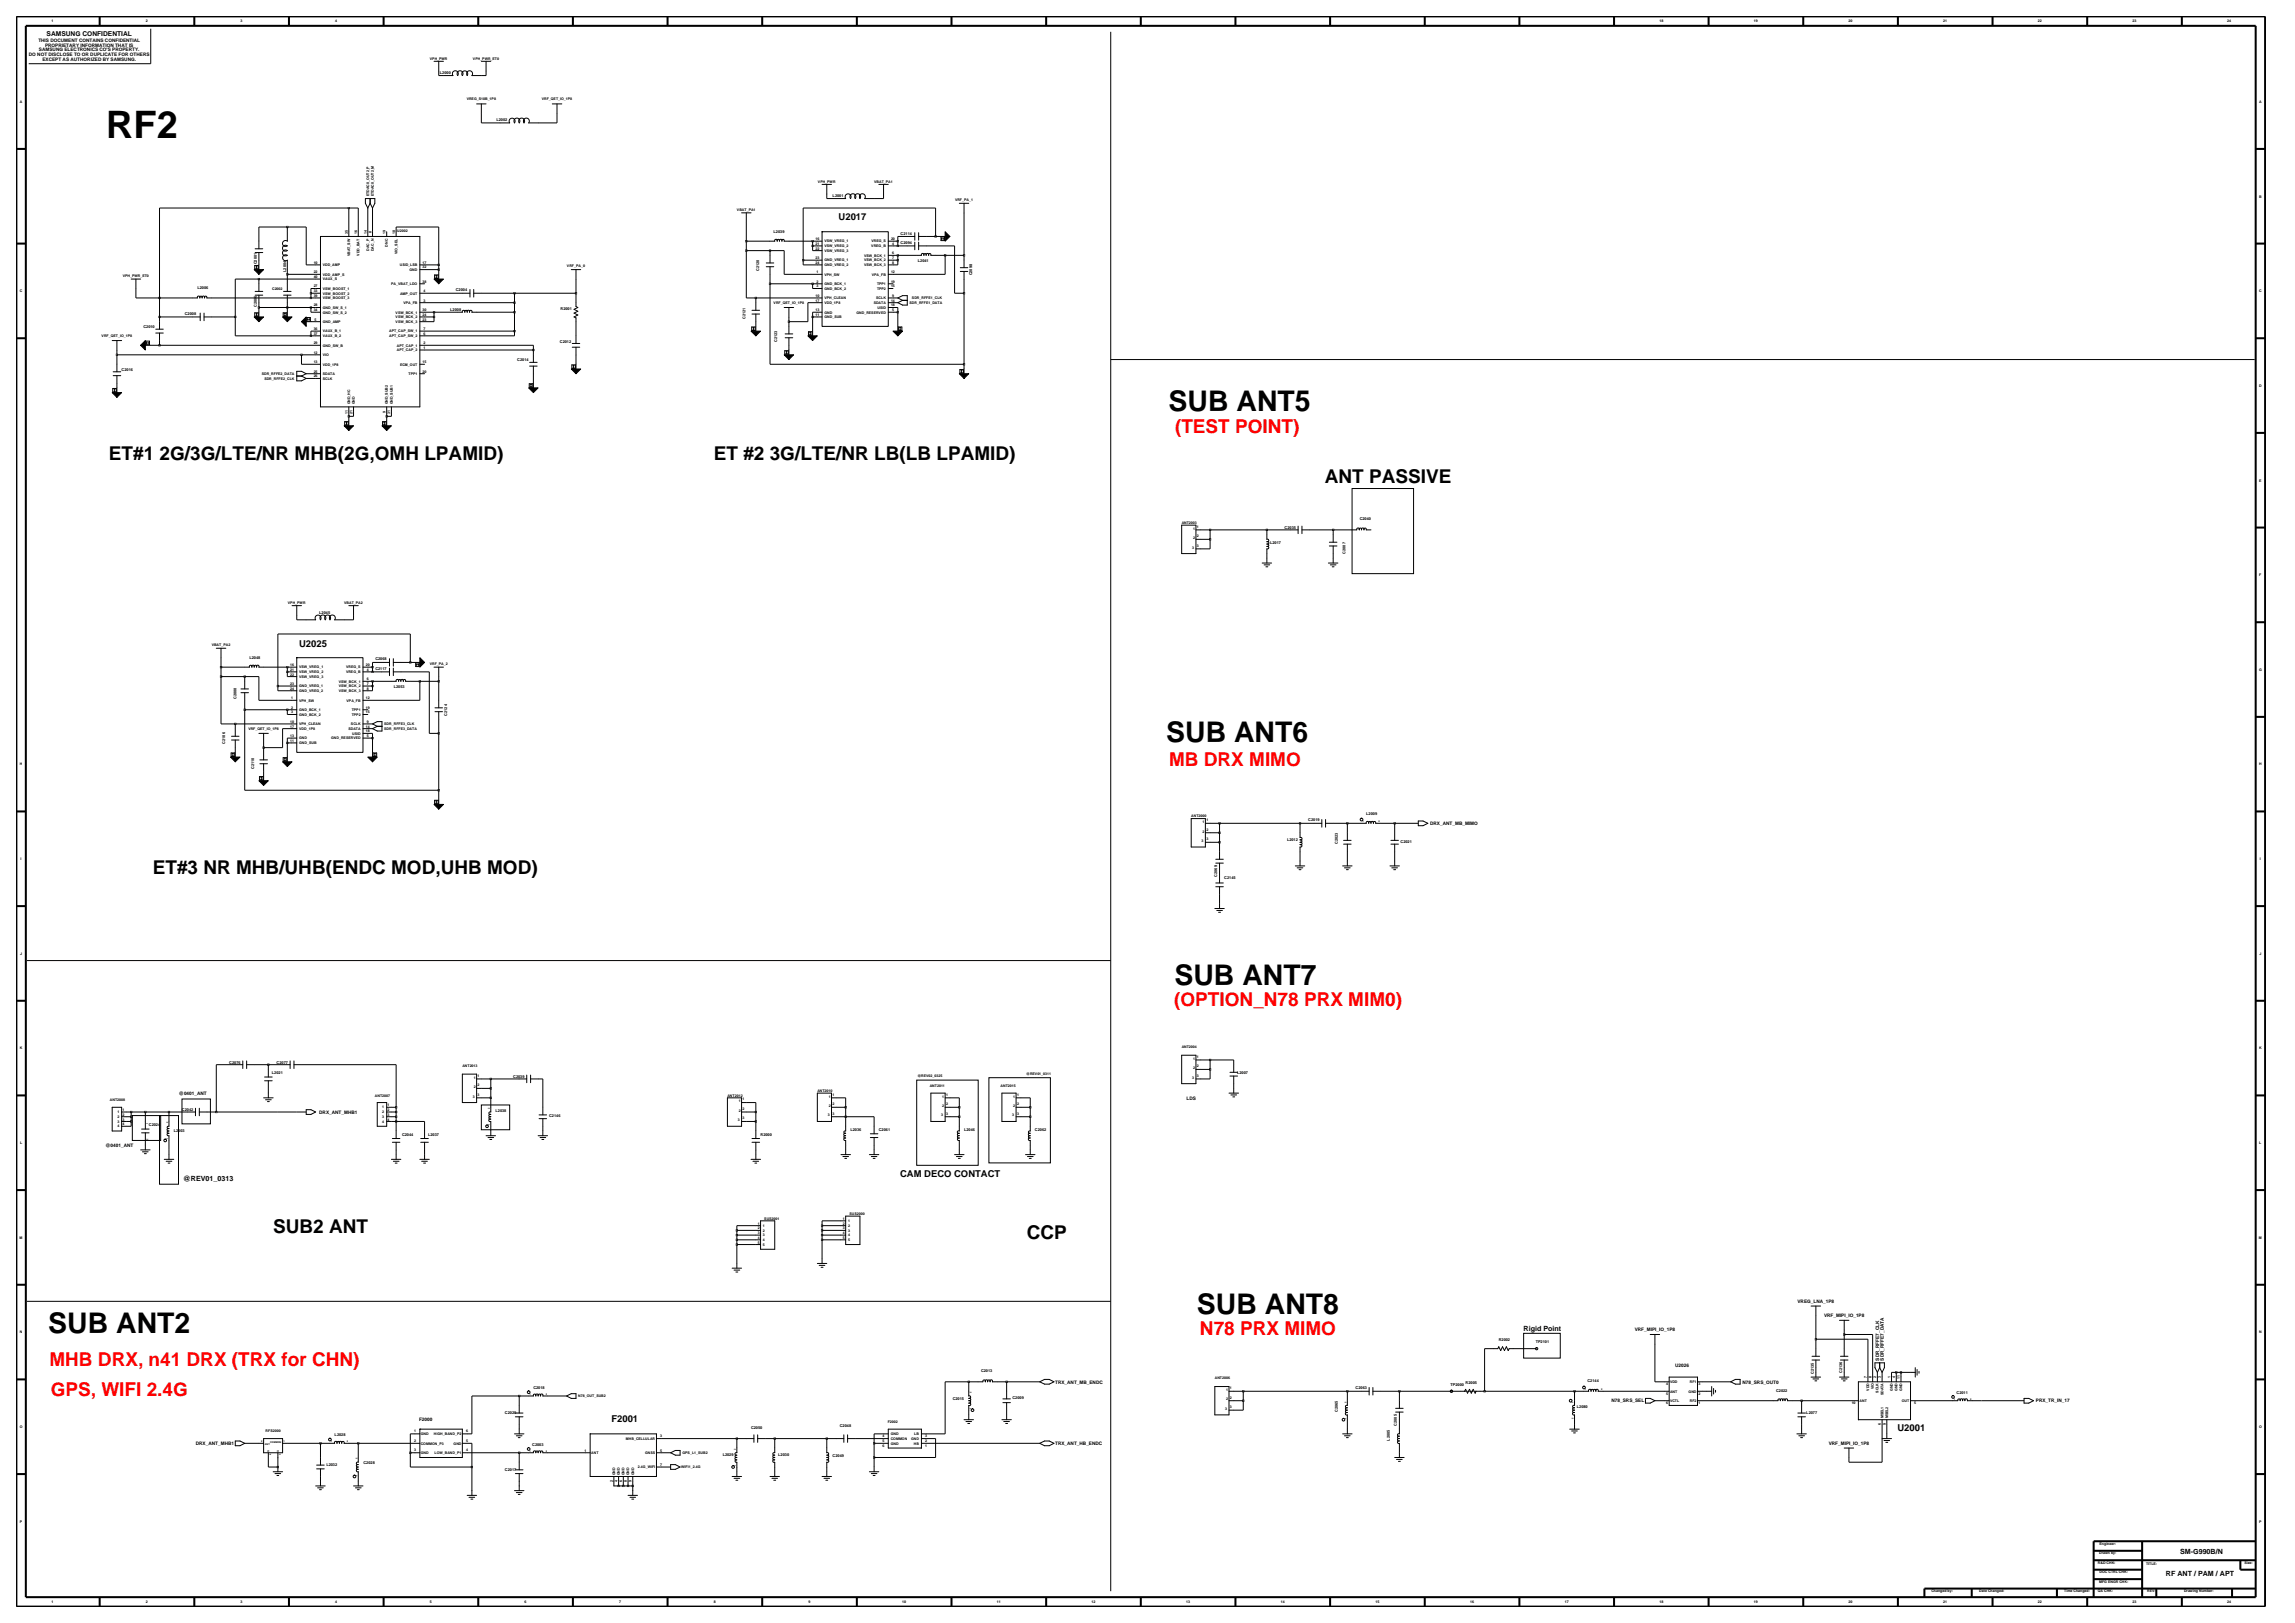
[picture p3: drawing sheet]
<svg xmlns="http://www.w3.org/2000/svg" width="420mm" height="297mm" viewBox="0 0 420 297" stroke-linecap="round" stroke-linejoin="round" font-family="sans-serif">
<defs><g id="words">
<text font-size="6.9" x="19.5" y="25.3">RF2</text>
<g font-size="5.2">
<text x="213.9" y="75.2">SUB ANT5</text>
<text x="213.4" y="135.9">SUB ANT6</text>
<text x="214.9" y="180.2">SUB ANT7</text>
<text x="8.8" y="243.9">SUB ANT2</text>
<text x="219" y="240.4">SUB ANT8</text>
</g>
<g font-size="3.5" fill="#f00">
<text x="215" y="79.2">(TEST POINT)</text>
<text x="213.9" y="140.2">MB DRX MIMO</text>
<text x="214.9" y="184.2">(OPTION_N78 PRX MIM0)</text>
<text x="219.6" y="244.3">N78 PRX MIMO</text>
<text x="9.1" y="250">MHB DRX, n41 DRX (TRX for CHN)</text>
<text x="9.3" y="255.4">GPS, WIFI 2.4G</text>
</g>
<g font-size="3.5">
<text x="19.9" y="84.1">ET#1 2G/3G/LTE/NR MHB(2G,OMH LPAMID)</text>
<text x="130.6" y="84.1">ET #2 3G/LTE/NR LB(LB LPAMID)</text>
<text x="242.5" y="88.3">ANT PASSIVE</text>
<text x="28" y="159.9">ET#3 NR MHB/UHB(ENDC MOD,UHB MOD)</text>
<text x="50" y="225.6">SUB2 ANT</text>
<text x="187.9" y="226.7">CCP</text>
</g>
<g font-size="1.7">
<text x="153.5" y="40.2">U2017</text>
<text x="54.8" y="118.4">U2025</text>
<text x="164.7" y="215.4">CAM DECO CONTACT</text>
<text x="111.9" y="260.2">F2001</text>
<text x="347.3" y="261.9">U2001</text>
</g>
<g font-size="1.3">
<text x="33.5" y="216.1">@REV01_0313</text>
<text x="278.8" y="243.5">Rigid Point</text>
<text x="399" y="284.3">SM-G990B/N</text>
<text x="396.4" y="288.4">RF ANT / PAM / APT</text>
</g>
<text font-size="1.2" x="8.5" y="6.6">SAMSUNG CONFIDENTIAL</text>
<g font-size=".9">
<text x="5.3" y="10.2">DO NOT DISCLOSE TO OR DUPLICATE FOR OTHERS</text>
<text x="7" y="7.6">THIS DOCUMENT CONTAINS CONFIDENTIAL</text>
<text x="7.1" y="9.4">SAMSUNG ELECTRONICS CO'S PROPERTY.</text>
<text x="7.8" y="11.1">EXCEPT AS AUTHORIZED BY SAMSUNG.</text>
<text x="8.2" y="8.5">PROPRIETARY INFORMATION THAT IS</text>
<text x="261.7" y="151">DRX_ANT_MB_MIMO</text>
<text x="32.7" y="200.3">@0401_ANT</text>
<text x="58.4" y="203.8">DRX_ANT_MHB1</text>
<text x="217.1" y="201.3">LDS</text>
<text x="19.3" y="209.9">@0401_ANT</text>
<text x="329" y="238.4">VREG_LNA_1P8</text>
<text x="299.2" y="243.6">VRF_MIPI_IO_1P8</text>
<text x="333.8" y="241">VRF_MIPI_IO_1P8</text>
<text x="306.6" y="250.2">U2026</text>
<text x="343.9" y="249" transform="rotate(-90 343.9 249)">SDR_RFFE7_CLK</text>
<text x="344.7" y="249" transform="rotate(-90 344.7 249)">SDR_RFFE7_DATA</text>
<text x="193.1" y="253.2">TRX_ANT_MB_ENDC</text>
<text x="294.9" y="256.6">N78_SRS_SEL</text>
<text x="318.9" y="253.2">N78_SRS_OUT0</text>
<text x="372.6" y="256.6">PRX_TR_IN_17</text>
<text x="76.7" y="260.1">F2000</text>
<text x="35.8" y="264.4">DRX_ANT_MHB1</text>
<text x="193.1" y="264.4">TRX_ANT_HB_ENDC</text>
<text x="334.7" y="264.4">VRF_MIPI_IO_1P8</text>
</g>
<g font-size=".7">
<text x="9.4" y="4.1">1</text>
<text x="26.7" y="4.1">2</text>
<text x="44" y="4.1">3</text>
<text x="61.4" y="4.1">4</text>
<text x="303.7" y="4.1">18</text>
<text x="321" y="4.1">19</text>
<text x="338.3" y="4.1">20</text>
<text x="355.6" y="4.1">21</text>
<text x="372.9" y="4.1">22</text>
<text x="390.3" y="4.1">23</text>
<text x="407.6" y="4.1">24</text>
<text x="78.7" y="10.9">VPH_PWR</text>
<text x="86.6" y="10.9">VPH_PWR_ET0</text>
<text x="80.5" y="13.6">L2000</text>
<text x="3.6" y="18.8">A</text>
<text x="85.4" y="18.4">VREG_S10B_1P8</text>
<text x="90.9" y="22.1">L2002</text>
<text x="99.1" y="18.4">VRF_QET_IO_1P8</text>
<text x="413.4" y="18.8">A</text>
<text x="67.5" y="35.9" transform="rotate(-90 67.5 35.9)">ETDAC0_OUT2_P</text>
<text x="68.4" y="35.9" transform="rotate(-90 68.4 35.9)">ETDAC0_OUT2_M</text>
<text x="149.7" y="33.5">VPH_PWR</text>
<text x="160" y="33.5">VBAT_PA1</text>
<text x="134.9" y="38.5">VBAT_PA1</text>
<text x="152.4" y="36.1">L2001</text>
<text x="174.8" y="36.8">VRF_PA_1</text>
<text x="413.4" y="36.1">B</text>
<text x="63.6" y="42.8" transform="rotate(-90 63.6 42.8)">35</text>
<text x="64.1" y="46.9" transform="rotate(-90 64.1 46.9)">VBAT_SW</text>
<text x="65.4" y="42.8" transform="rotate(-90 65.4 42.8)">16</text>
<text x="65.8" y="46.8" transform="rotate(-90 65.8 46.8)">VDD_BAT</text>
<text x="67.1" y="42.8" transform="rotate(-90 67.1 42.8)">14</text>
<text x="67.5" y="45.9" transform="rotate(-90 67.5 45.9)">DAC_P</text>
<text x="68" y="42.6" transform="rotate(-90 68 42.6)">8</text>
<text x="68.4" y="46" transform="rotate(-90 68.4 46)">DAC_N</text>
<text x="70.6" y="42.8" transform="rotate(-90 70.6 42.8)">19</text>
<text x="71" y="45.1" transform="rotate(-90 71 45.1)">DNC</text>
<text x="72.3" y="42.8" transform="rotate(-90 72.3 42.8)">18</text>
<text x="72.7" y="42.4">U2002</text>
<text x="72.7" y="46.5" transform="rotate(-90 72.7 46.5)">VIO_SEL</text>
<text x="141.6" y="42.6">L2039</text>
<text x="149.2" y="45.7">22</text>
<text x="149.2" y="47.4">23</text>
<text x="149.2" y="43.9">16</text>
<text x="149.2" y="44.8">21</text>
<text x="150.9" y="46.1">VSW_VREG_3</text>
<text x="150.9" y="47.8">GND_VREG_1</text>
<text x="150.9" y="44.4">VSW_VREG_1</text>
<text x="150.9" y="45.2">VSW_VREG_2</text>
<text x="158.1" y="47">VSW_BCK_1</text>
<text x="158.1" y="47.8">VSW_BCK_2</text>
<text x="159.5" y="45.2">VREG_B</text>
<text x="159.5" y="44.4">VREG_S</text>
<text x="163.1" y="43.9">20</text>
<text x="163.2" y="44.8">4</text>
<text x="163.2" y="46.5">6</text>
<text x="163.2" y="47.4">7</text>
<text x="164.8" y="42.9">C2114</text>
<text x="164.8" y="44.6">C2094</text>
<text x="168" y="47.9">L2041</text>
<text x="3.6" y="53.5">C</text>
<text x="22.5" y="50.6">VPH_PWR_ET0</text>
<text x="36.1" y="52.8">L2006</text>
<text x="47" y="48.4" transform="rotate(-90 47 48.4)">C2001</text>
<text x="49.8" y="53.1">C2002</text>
<text x="52.4" y="49.8" transform="rotate(-90 52.4 49.8)">L2004</text>
<text x="57.4" y="50.9">40</text>
<text x="57.4" y="53.5">33</text>
<text x="57.4" y="50">22</text>
<text x="57.4" y="52.6">27</text>
<text x="57.4" y="48.3">10</text>
<text x="59.1" y="51.3">VAUX_S</text>
<text x="59.1" y="53.9">VSW_BOOST_2</text>
<text x="59.1" y="50.4">VDD_AMP_S</text>
<text x="59.1" y="53">VSW_BOOST_1</text>
<text x="59.1" y="48.7">VDD_AMP</text>
<text x="71.6" y="52.2">PA_VBAT_LDO</text>
<text x="73.2" y="48.7">USID_LSB</text>
<text x="73.2" y="53.9">AMP_OUT</text>
<text x="74.9" y="49.6">GND</text>
<text x="77.3" y="51.7">38</text>
<text x="77.3" y="49.1">32</text>
<text x="77.3" y="48.3">17</text>
<text x="77.5" y="53.5">4</text>
<text x="83.4" y="53.3">C2004</text>
<text x="103.8" y="48.9">VRF_PA_0</text>
<text x="139" y="49.5" transform="rotate(-90 139 49.5)">C2120</text>
<text x="149.2" y="48.3">24</text>
<text x="149.4" y="52.6">3</text>
<text x="149.4" y="51.7">2</text>
<text x="149.4" y="50">1</text>
<text x="150.9" y="48.7">GND_VREG_2</text>
<text x="150.9" y="53">GND_BCK_2</text>
<text x="150.9" y="52.2">GND_BCK_1</text>
<text x="150.9" y="50.4">VPH_SW</text>
<text x="158.1" y="48.7">VSW_BCK_3</text>
<text x="159.6" y="50.4">VPA_FB</text>
<text x="160.5" y="53">TPP2</text>
<text x="160.5" y="52.2">TPP1</text>
<text x="163.1" y="52.6">15</text>
<text x="163.1" y="51.7">19</text>
<text x="163.1" y="50">12</text>
<text x="163.2" y="48.3">8</text>
<text x="177.9" y="50.4" transform="rotate(-90 177.9 50.4)">C2098</text>
<text x="413.4" y="53.5">C</text>
<text x="33.8" y="57.6">C2008</text>
<text x="47" y="56.2" transform="rotate(-90 47 56.2)">C2006</text>
<text x="57.4" y="54.3">39</text>
<text x="57.4" y="56.9">34</text>
<text x="57.4" y="56.1">28</text>
<text x="57.6" y="58.7">5</text>
<text x="59.1" y="54.8">VSW_BOOST_3</text>
<text x="59.1" y="59.1">GND_AMP</text>
<text x="59.1" y="57.4">GND_SW_S_2</text>
<text x="59.1" y="56.5">GND_SW_S_1</text>
<text x="72.4" y="57.4">VSW_BCK_1</text>
<text x="72.4" y="59.1">VSW_BCK_3</text>
<text x="72.4" y="58.2">VSW_BCK_2</text>
<text x="73.8" y="55.6">VPA_FB</text>
<text x="77.3" y="56.9">30</text>
<text x="77.3" y="58.7">23</text>
<text x="77.3" y="57.8">24</text>
<text x="77.5" y="55.2">3</text>
<text x="82.4" y="56.9">L2008</text>
<text x="102.6" y="56.8">R2001</text>
<text x="136.4" y="58.3" transform="rotate(-90 136.4 58.3)">C2121</text>
<text x="141.6" y="55.6">VRF_QET_IO_1P8</text>
<text x="149.2" y="55.2">17</text>
<text x="149.2" y="54.3">10</text>
<text x="149.2" y="57.8">11</text>
<text x="149.2" y="56.9">13</text>
<text x="150.9" y="55.6">VDD_1P8</text>
<text x="150.9" y="54.8">VPH_CLEAN</text>
<text x="150.9" y="58.2">GND_SUB</text>
<text x="150.9" y="57.4">GND</text>
<text x="156.7" y="57.4">GND_RESERVED</text>
<text x="159.9" y="55.6">SDATA</text>
<text x="160.4" y="54.8">SCLK</text>
<text x="160.6" y="56.5">USID</text>
<text x="163.1" y="56.1">18</text>
<text x="163.1" y="55.2">14</text>
<text x="163.2" y="54.3">9</text>
<text x="163.2" y="56.9">5</text>
<text x="166.5" y="55.6">SDR_RFFE1_DATA</text>
<text x="166.9" y="54.8">SDR_RFFE1_CLK</text>
<text x="18.6" y="61.7">VRF_QET_IO_1P8</text>
<text x="26.2" y="60">C2010</text>
<text x="57.4" y="61.3">37</text>
<text x="57.4" y="60.4">36</text>
<text x="57.4" y="63">29</text>
<text x="57.4" y="64.7">12</text>
<text x="59.1" y="61.7">VAUX_B_2</text>
<text x="59.1" y="60.8">VAUX_B_1</text>
<text x="59.1" y="63.4">GND_SW_B</text>
<text x="59.1" y="65.2">VIO</text>
<text x="71.2" y="61.7">APT_CAP_SW_2</text>
<text x="71.2" y="60.8">APT_CAP_SW_1</text>
<text x="72.6" y="63.4">APT_CAP_1</text>
<text x="72.6" y="64.3">APT_CAP_2</text>
<text x="77.5" y="61.3">6</text>
<text x="77.5" y="60.4">7</text>
<text x="77.5" y="63">2</text>
<text x="77.5" y="63.9">1</text>
<text x="102.5" y="62.8">C2012</text>
<text x="142.2" y="62.5" transform="rotate(-90 142.2 62.5)">C2123</text>
<text x="22.3" y="67.8">C2016</text>
<text x="47.9" y="68.6">SDR_RFFE2_DATA</text>
<text x="48.4" y="69.5">SDR_RFFE2_CLK</text>
<text x="57.4" y="68.2">25</text>
<text x="57.4" y="69">26</text>
<text x="57.4" y="66.5">13</text>
<text x="59.1" y="68.6">SDATA</text>
<text x="59.1" y="69.5">SCLK</text>
<text x="59.1" y="66.9">VDD_1P8</text>
<text x="73.2" y="66.9">ECM_OUT</text>
<text x="74.8" y="68.6">TPP1</text>
<text x="77.3" y="66.5">15</text>
<text x="77.3" y="68.2">20</text>
<text x="94.7" y="66.1">C2014</text>
<text x="413.4" y="70.8">D</text>
<text x="63.6" y="75.7" transform="rotate(-90 63.6 75.7)">11</text>
<text x="64.1" y="74" transform="rotate(-90 64.1 74)">GND_HC</text>
<text x="64.5" y="75.7" transform="rotate(-90 64.5 75.7)">21</text>
<text x="64.9" y="74" transform="rotate(-90 64.9 74)">GND</text>
<text x="70.6" y="75.5" transform="rotate(-90 70.6 75.5)">9</text>
<text x="71" y="74" transform="rotate(-90 71 74)">GND_SUB2</text>
<text x="71.4" y="75.7" transform="rotate(-90 71.4 75.7)">31</text>
<text x="71.9" y="74" transform="rotate(-90 71.9 74)">GND_SUB1</text>
<text x="413.4" y="88.1">E</text>
<text x="216.3" y="95.9">ANT2003</text>
<text x="248.8" y="95.2">C2040</text>
<text x="218.2" y="100.4">3</text>
<text x="218.3" y="96.9">1</text>
<text x="218.3" y="98.6">2</text>
<text x="219" y="96.6">1</text>
<text x="219" y="98.3">2</text>
<text x="219" y="100">3</text>
<text x="232.4" y="99.6">L2017</text>
<text x="235.1" y="96.7">C2035</text>
<text x="246.2" y="101.3" transform="rotate(-90 246.2 101.3)">C2007</text>
<text x="413.5" y="105.4">F</text>
<text x="52.7" y="110.5">VPH_PWR</text>
<text x="58.4" y="112.3">L2045</text>
<text x="63" y="110.5">VBAT_PA2</text>
<text x="38.7" y="118.2">VBAT_PA2</text>
<text x="45.6" y="120.5">L2048</text>
<text x="53.1" y="122.8">21</text>
<text x="53.1" y="123.6">22</text>
<text x="53.1" y="125.3">23</text>
<text x="53.1" y="121.9">16</text>
<text x="54.8" y="123.2">VSW_VREG_2</text>
<text x="54.8" y="124">VSW_VREG_3</text>
<text x="54.8" y="125.8">GND_VREG_1</text>
<text x="54.8" y="122.3">VSW_VREG_1</text>
<text x="62" y="125.8">VSW_BCK_2</text>
<text x="62" y="124.9">VSW_BCK_1</text>
<text x="63.3" y="123.2">VREG_B</text>
<text x="63.4" y="122.3">VREG_S</text>
<text x="66.9" y="121.9">20</text>
<text x="67.1" y="125.3">7</text>
<text x="67.1" y="122.8">4</text>
<text x="67.1" y="124.5">6</text>
<text x="68.7" y="122.6">C2117</text>
<text x="68.7" y="120.9">C2068</text>
<text x="72.1" y="125.8">L2053</text>
<text x="78.6" y="121.7">VRF_PA_2</text>
<text x="413.4" y="122.8">G</text>
<text x="43.3" y="127.9" transform="rotate(-90 43.3 127.9)">C2000</text>
<text x="53.1" y="126.2">24</text>
<text x="53.3" y="130.5">3</text>
<text x="53.3" y="129.7">2</text>
<text x="53.3" y="127.9">1</text>
<text x="54.8" y="126.6">GND_VREG_2</text>
<text x="54.8" y="131">GND_BCK_2</text>
<text x="54.8" y="130.1">GND_BCK_1</text>
<text x="54.8" y="128.4">VPH_SW</text>
<text x="62" y="126.6">VSW_BCK_3</text>
<text x="63.4" y="128.4">VPA_FB</text>
<text x="64.4" y="131">TPP2</text>
<text x="64.4" y="130.1">TPP1</text>
<text x="66.9" y="130.5">15</text>
<text x="66.9" y="129.7">19</text>
<text x="66.9" y="127.9">12</text>
<text x="67.1" y="126.2">8</text>
<text x="81.8" y="131" transform="rotate(-90 81.8 131)">C2124</text>
<text x="41.2" y="136.1" transform="rotate(-90 41.2 136.1)">C2106</text>
<text x="45.4" y="133.6">VRF_QET_IO_1P8</text>
<text x="53.1" y="133.1">17</text>
<text x="53.1" y="132.3">10</text>
<text x="53.1" y="135.7">11</text>
<text x="53.1" y="134.9">13</text>
<text x="54.8" y="133.6">VDD_1P8</text>
<text x="54.8" y="132.7">VPH_CLEAN</text>
<text x="54.8" y="136.2">GND_SUB</text>
<text x="54.8" y="135.3">GND</text>
<text x="60.6" y="135.3">GND_RESERVED</text>
<text x="63.8" y="133.6">SDATA</text>
<text x="64.2" y="132.7">SCLK</text>
<text x="64.4" y="134.4">USID</text>
<text x="66.9" y="133.1">14</text>
<text x="66.9" y="134">18</text>
<text x="67.1" y="132.3">9</text>
<text x="67.1" y="134.9">5</text>
<text x="70.3" y="132.7">SDR_RFFE3_CLK</text>
<text x="70.3" y="133.6">SDR_RFFE3_DATA</text>
<text x="3.6" y="140.1">H</text>
<text x="46.5" y="140.7" transform="rotate(-90 46.5 140.7)">C2110</text>
<text x="413.4" y="140.1">H</text>
<text x="218" y="149.6">ANT2000</text>
<text x="250" y="149.1">L2009</text>
<text x="219.9" y="154.1">3</text>
<text x="220.1" y="150.6">1</text>
<text x="220.1" y="152.3">2</text>
<text x="220.8" y="150.3">1</text>
<text x="220.8" y="152">2</text>
<text x="220.8" y="153.7">3</text>
<text x="235.5" y="153.9">L2012</text>
<text x="239.4" y="150.2">C2019</text>
<text x="244.8" y="154.5" transform="rotate(-90 244.8 154.5)">C2023</text>
<text x="256.3" y="154.3">C2021</text>
<text x="3.8" y="157.4">I</text>
<text x="222.8" y="160.4" transform="rotate(-90 222.8 160.4)">C2069</text>
<text x="224" y="160.8">C2145</text>
<text x="413.6" y="157.4">I</text>
<text x="3.7" y="174.7">J</text>
<text x="413.5" y="174.7">J</text>
<text x="216.3" y="191.8">ANT2004</text>
<text x="3.6" y="192">K</text>
<text x="42" y="194.6">C2076</text>
<text x="49.8" y="196.6">L2021</text>
<text x="50.6" y="194.6">C2077</text>
<text x="84.6" y="195.3">ANT2013</text>
<text x="86.7" y="197.4">1</text>
<text x="87.4" y="197">1</text>
<text x="93.9" y="197.2">C2039</text>
<text x="167.9" y="197">@REV02_0325</text>
<text x="187.8" y="196.8">@REV01_0311</text>
<text x="218.2" y="197.4">3</text>
<text x="218.3" y="193.9">1</text>
<text x="218.3" y="195.6">2</text>
<text x="219" y="193.6">1</text>
<text x="219" y="195.3">2</text>
<text x="219" y="197">3</text>
<text x="226.4" y="196.6">L2007</text>
<text x="413.4" y="192">K</text>
<text x="20.1" y="201.5">ANT2008</text>
<text x="21.5" y="203.7">1</text>
<text x="22.4" y="203.3">1</text>
<text x="33.3" y="203.3">C2042</text>
<text x="68.6" y="200.7">ANT2007</text>
<text x="70" y="202.8">1</text>
<text x="70" y="203.7">2</text>
<text x="70.9" y="202.4">1</text>
<text x="70.9" y="203.3">2</text>
<text x="86.5" y="200.8">3</text>
<text x="86.7" y="199.1">2</text>
<text x="87.4" y="198.8">2</text>
<text x="87.4" y="200.5">3</text>
<text x="90.7" y="203.5">L2038</text>
<text x="133.1" y="200.7">ANT2012</text>
<text x="135.2" y="201.7">1</text>
<text x="135.2" y="203.4">2</text>
<text x="135.9" y="201.4">1</text>
<text x="135.9" y="203.1">2</text>
<text x="149.6" y="199.8">ANT2010</text>
<text x="151.7" y="200.8">1</text>
<text x="151.7" y="202.6">2</text>
<text x="152.3" y="200.5">1</text>
<text x="152.3" y="202.2">2</text>
<text x="152.3" y="204">3</text>
<text x="170.1" y="198.9">ANT2011</text>
<text x="172.4" y="200.8">1</text>
<text x="172.4" y="202.6">2</text>
<text x="173.1" y="202.2">2</text>
<text x="173.1" y="204">3</text>
<text x="173.1" y="200.5">1</text>
<text x="183.1" y="198.9">ANT2015</text>
<text x="185.4" y="200.8">1</text>
<text x="185.4" y="202.6">2</text>
<text x="186.1" y="200.5">1</text>
<text x="186.1" y="202.2">2</text>
<text x="186.1" y="204">3</text>
<text x="3.7" y="209.3">L</text>
<text x="21.5" y="204.6">2</text>
<text x="21.5" y="205.4">3</text>
<text x="21.5" y="206.3">4</text>
<text x="22.4" y="204.2">2</text>
<text x="22.4" y="205.1">3</text>
<text x="22.4" y="205.9">4</text>
<text x="27.3" y="206.1">C2024</text>
<text x="31.8" y="207.2">L2003</text>
<text x="70" y="204.6">3</text>
<text x="70" y="205.4">4</text>
<text x="70.9" y="204.2">3</text>
<text x="70.9" y="205.1">4</text>
<text x="73.6" y="207.8">C2044</text>
<text x="78.4" y="207.8">L2037</text>
<text x="100.5" y="204.3">C2146</text>
<text x="135" y="205.2">3</text>
<text x="135.9" y="204.8">3</text>
<text x="139.2" y="207.8">R2000</text>
<text x="151.5" y="204.3">3</text>
<text x="155.6" y="207">L2036</text>
<text x="160.8" y="207">C2061</text>
<text x="172.3" y="204.3">3</text>
<text x="176.4" y="207">L2046</text>
<text x="185.3" y="204.3">3</text>
<text x="189.4" y="207">C2062</text>
<text x="413.5" y="209.3">L</text>
<text x="3.6" y="226.7">M</text>
<text x="138.7" y="224.1">1</text>
<text x="138.7" y="225">2</text>
<text x="138.7" y="225.8">3</text>
<text x="138.7" y="226.7">4</text>
<text x="138.7" y="227.6">5</text>
<text x="139.6" y="224.5">1</text>
<text x="139.6" y="225.4">2</text>
<text x="139.6" y="226.2">3</text>
<text x="139.6" y="227.1">4</text>
<text x="139.6" y="227.9">5</text>
<text x="139.9" y="223.2">SUS2001</text>
<text x="154.3" y="223.2">1</text>
<text x="154.3" y="224.1">2</text>
<text x="154.3" y="225">3</text>
<text x="154.3" y="225.8">4</text>
<text x="154.3" y="226.7">5</text>
<text x="155.2" y="223.6">1</text>
<text x="155.2" y="224.5">2</text>
<text x="155.2" y="225.4">3</text>
<text x="155.2" y="226.2">4</text>
<text x="155.2" y="227.1">5</text>
<text x="155.5" y="222.4">SUS2000</text>
<text x="413.4" y="226.7">M</text>
<text x="3.6" y="244">N</text>
<text x="274.3" y="245.4">R2002</text>
<text x="281" y="245.8">TP2101</text>
<text x="413.4" y="244">N</text>
<text x="179.5" y="251.1">C2013</text>
<text x="331.9" y="251.5" transform="rotate(-90 331.9 251.5)">C2135</text>
<text x="337.1" y="251.2" transform="rotate(-90 337.1 251.2)">C2136</text>
<text x="97.6" y="254.1">C2018</text>
<text x="105.8" y="255.7">N78_OUT_SUB2</text>
<text x="174.3" y="256.1">C2015</text>
<text x="185.3" y="256">C2009</text>
<text x="222.3" y="252.4">ANT2006</text>
<text x="224.2" y="258">3</text>
<text x="224.4" y="254.5">1</text>
<text x="224.4" y="256.3">2</text>
<text x="225.1" y="257.6">3</text>
<text x="225.1" y="254.2">1</text>
<text x="225.1" y="255.9">2</text>
<text x="248.1" y="254.1">C2063</text>
<text x="265.4" y="253.6">TP2000</text>
<text x="268.2" y="253.2">R2005</text>
<text x="288.6" y="257.7">L2080</text>
<text x="290.5" y="252.9">C2144</text>
<text x="304.9" y="257">6</text>
<text x="304.9" y="253.5">4</text>
<text x="304.9" y="255.2">5</text>
<text x="305.6" y="256.5">VCTL</text>
<text x="305.6" y="253.1">VDD</text>
<text x="305.6" y="254.8">ANT</text>
<text x="309" y="254.8">GND</text>
<text x="309.2" y="253.1">RF1</text>
<text x="309.2" y="256.5">RF2</text>
<text x="310.8" y="253.5">3</text>
<text x="310.8" y="257">1</text>
<text x="310.8" y="255.2">2</text>
<text x="325" y="254.8">C2022</text>
<text x="338.9" y="257">10</text>
<text x="340.3" y="256.5">ANT</text>
<text x="341.6" y="252.2" transform="rotate(-90 341.6 252.2)">7</text>
<text x="342.1" y="254.4" transform="rotate(-90 342.1 254.4)">VDD</text>
<text x="342.5" y="252.2" transform="rotate(-90 342.5 252.2)">8</text>
<text x="342.9" y="254.2" transform="rotate(-90 342.9 254.2)">VIO</text>
<text x="343.4" y="252.2" transform="rotate(-90 343.4 252.2)">2</text>
<text x="343.8" y="254.8" transform="rotate(-90 343.8 254.8)">SCLK</text>
<text x="344.2" y="252.2" transform="rotate(-90 344.2 252.2)">3</text>
<text x="344.7" y="255.3" transform="rotate(-90 344.7 255.3)">SDATA</text>
<text x="346" y="252.2" transform="rotate(-90 346 252.2)">1</text>
<text x="346.4" y="254.5" transform="rotate(-90 346.4 254.5)">GND</text>
<text x="346.8" y="252.2" transform="rotate(-90 346.8 252.2)">4</text>
<text x="347.3" y="254.5" transform="rotate(-90 347.3 254.5)">GND</text>
<text x="347.7" y="252.4" transform="rotate(-90 347.7 252.4)">11</text>
<text x="348" y="256.5">OUT</text>
<text x="348.1" y="254.5" transform="rotate(-90 348.1 254.5)">GND</text>
<text x="350.3" y="257">5</text>
<text x="358.1" y="255">C2011</text>
<text x="3.6" y="261.3">O</text>
<text x="48.6" y="262">RFS2000</text>
<text x="61.2" y="262.8">L2028</text>
<text x="75.8" y="262.1">1</text>
<text x="75.8" y="263.8">2</text>
<text x="77" y="262.6">GND</text>
<text x="79.4" y="262.6">HIGH_BAND_P2</text>
<text x="85.3" y="263.8">5</text>
<text x="85.3" y="262.1">6</text>
<text x="92.4" y="258.7">C2020</text>
<text x="114.5" y="263.5">MHB_CELLULAR</text>
<text x="120.8" y="263">3</text>
<text x="137.4" y="261.5">C2050</text>
<text x="153.7" y="261.1">C2048</text>
<text x="161.5" y="263">4</text>
<text x="161.5" y="263.9">5</text>
<text x="162.5" y="260.4">F2002</text>
<text x="163" y="262.6">GND</text>
<text x="163" y="263.5">COMMON</text>
<text x="166.7" y="263.5">GND</text>
<text x="167.3" y="262.6">LB</text>
<text x="169.3" y="263.9">2</text>
<text x="169.3" y="263">3</text>
<text x="244.8" y="258.4" transform="rotate(-90 244.8 258.4)">C2065</text>
<text x="254.4" y="263.6" transform="rotate(-90 254.4 263.6)">L2005</text>
<text x="255.7" y="260.9" transform="rotate(-90 255.7 260.9)">C2005</text>
<text x="330.6" y="258.8">L2077</text>
<text x="344.2" y="260.8" transform="rotate(-90 344.2 260.8)">6</text>
<text x="344.7" y="259.6" transform="rotate(-90 344.7 259.6)">MSEL1</text>
<text x="345.1" y="260.8" transform="rotate(-90 345.1 260.8)">9</text>
<text x="345.5" y="259.6" transform="rotate(-90 345.5 259.6)">MSEL2</text>
<text x="413.4" y="261.3">O</text>
<text x="59.7" y="268.2">L2032</text>
<text x="66.5" y="267.9">C2028</text>
<text x="75.8" y="265.6">3</text>
<text x="77" y="264.3">COMMON_P3</text>
<text x="77" y="266.1">GND</text>
<text x="79.5" y="266.1">LOW_BAND_P1</text>
<text x="83" y="264.3">GND</text>
<text x="85.3" y="265.6">4</text>
<text x="92.4" y="269.1">C2017</text>
<text x="97.4" y="264.5">C2003</text>
<text x="107" y="265.6">1</text>
<text x="108.2" y="266.1">ANT</text>
<text x="112.6" y="270" transform="rotate(-90 112.6 270)">GND</text>
<text x="113.4" y="270" transform="rotate(-90 113.4 270)">GND</text>
<text x="114.3" y="270" transform="rotate(-90 114.3 270)">GND</text>
<text x="115.2" y="270" transform="rotate(-90 115.2 270)">GND</text>
<text x="116" y="270" transform="rotate(-90 116 270)">GND</text>
<text x="116.8" y="268.7">2.4G_WIFI</text>
<text x="118.1" y="266.1">GNSS</text>
<text x="120.8" y="265.6">5</text>
<text x="120.8" y="268.2">7</text>
<text x="124.7" y="268.7">WIFI1_2.4G</text>
<text x="124.9" y="266.1">GPS_L1_SUB2</text>
<text x="132.3" y="266.5">L2029</text>
<text x="142.4" y="266.5">L2030</text>
<text x="152.4" y="266.7">C2049</text>
<text x="161.5" y="264.8">6</text>
<text x="163" y="264.3">GND</text>
<text x="167.2" y="264.3">HB</text>
<text x="169.3" y="264.8">1</text>
<text x="112.1" y="271.2" transform="rotate(-90 112.1 271.2)">2</text>
<text x="113" y="271.2" transform="rotate(-90 113 271.2)">4</text>
<text x="113.9" y="271.2" transform="rotate(-90 113.9 271.2)">6</text>
<text x="114.7" y="271.2" transform="rotate(-90 114.7 271.2)">8</text>
<text x="115.6" y="271.2" transform="rotate(-90 115.6 271.2)">9</text>
<text x="3.6" y="278.6">P</text>
<text x="413.4" y="278.6">P</text>
<text x="383.9" y="286.2">R&amp;D CHK:</text>
<text x="384.2" y="284.4">Drawn by:</text>
<text x="384.2" y="287.9">DOC CTRL CHK:</text>
<text x="384.2" y="282.7">Engineer:</text>
<text x="392.7" y="286.4">TITLE:</text>
<text x="410.8" y="286.2">Size:</text>
<text x="9.4" y="293.4">1</text>
<text x="26.7" y="293.4">2</text>
<text x="44" y="293.4">3</text>
<text x="61.4" y="293.4">4</text>
<text x="78.7" y="293.4">5</text>
<text x="96" y="293.4">6</text>
<text x="113.3" y="293.4">7</text>
<text x="130.6" y="293.4">8</text>
<text x="148" y="293.4">9</text>
<text x="165.1" y="293.4">10</text>
<text x="182.4" y="293.4">11</text>
<text x="199.8" y="293.4">12</text>
<text x="217.1" y="293.4">13</text>
<text x="234.4" y="293.4">14</text>
<text x="251.7" y="293.4">15</text>
<text x="269" y="293.4">16</text>
<text x="286.4" y="293.4">17</text>
<text x="303.7" y="293.4">18</text>
<text x="321" y="293.4">19</text>
<text x="338.3" y="293.4">20</text>
<text x="353.4" y="291.4">Changed by:</text>
<text x="355.6" y="293.4">21</text>
<text x="362.2" y="291.4">Date Changed:</text>
<text x="372.9" y="293.4">22</text>
<text x="377.8" y="291.4">Time Changed:</text>
<text x="383.9" y="291.4">QA CHK:</text>
<text x="384.2" y="289.6">MFG ENGR CHK:</text>
<text x="390.3" y="293.4">23</text>
<text x="393" y="291.4">REV:</text>
<text x="399.7" y="291.4">Drawing Number:</text>
<text x="407.6" y="293.4">24</text>
</g>
<g font-size=".4">
<text x="249.3" y="150.5">1</text>
<text x="252.3" y="150.5">2</text>
<text x="89.6" y="203" transform="rotate(-90 89.6 203)">2</text>
<text x="27.1" y="208.6" transform="rotate(-90 27.1 208.6)">2</text>
<text x="27.1" y="205.6" transform="rotate(-90 27.1 205.6)">1</text>
<text x="30.8" y="208.5" transform="rotate(-90 30.8 208.5)">1</text>
<text x="30.8" y="205.6" transform="rotate(-90 30.8 205.6)">2</text>
<text x="89.6" y="205.9" transform="rotate(-90 89.6 205.9)">1</text>
<text x="96.9" y="255.3">1</text>
<text x="99.9" y="255.3">2</text>
<text x="177.8" y="257.9" transform="rotate(-90 177.8 257.9)">1</text>
<text x="177.8" y="254.9" transform="rotate(-90 177.8 254.9)">2</text>
<text x="246.4" y="256.7" transform="rotate(-90 246.4 256.7)">2</text>
<text x="288" y="256.7" transform="rotate(-90 288 256.7)">1</text>
<text x="290.1" y="254.4">1</text>
<text x="293" y="254.4">2</text>
<text x="357.6" y="256.1">1</text>
<text x="360.5" y="256.1">2</text>
<text x="47.8" y="263.9">2</text>
<text x="51.9" y="263.9">1</text>
<text x="60.6" y="263.9">1</text>
<text x="63.5" y="263.9">2</text>
<text x="246.4" y="259.6" transform="rotate(-90 246.4 259.6)">1</text>
<text x="288" y="259.7" transform="rotate(-90 288 259.7)">2</text>
<text x="48.5" y="264.5">ANT</text>
<text x="49.3" y="265.6" transform="rotate(-90 49.3 265.6)">G</text>
<text x="49.4" y="264.1">COMMON</text>
<text x="49.7" y="266.3" transform="rotate(-90 49.7 266.3)">4</text>
<text x="51" y="265.6" transform="rotate(-90 51 265.6)">G</text>
<text x="51.4" y="266.3" transform="rotate(-90 51.4 266.3)">3</text>
<text x="65.4" y="270" transform="rotate(-90 65.4 270)">1</text>
<text x="65.4" y="267.1" transform="rotate(-90 65.4 267.1)">2</text>
<text x="96.9" y="265.7">1</text>
<text x="99.9" y="265.7">2</text>
<text x="134.7" y="268.3" transform="rotate(-90 134.7 268.3)">1</text>
<text x="134.7" y="265.3" transform="rotate(-90 134.7 265.3)">2</text>
</g>
</g></defs>
<g fill="none" stroke="#000" stroke-width=".18">
<path d="M27.6 5.3v6.4h-22.3M79.4 11.2h1.8M80.3 11.2v2.6h2.6a.54 .54 0 0 1 .1-.7 .54 .54 0 0 1 .7 0 .54 .54 0 0 1 .1 .7 .55 .55 0 0 1 0-.7 .55 .55 0 0 1 .8 0 .55 .55 0 0 1 0 .7M87.2 19h1.8M88.1 19v3.5h5.2a.55 .55 0 0 1 .4-.9 .55 .55 0 0 1 .5 .9M88.1 11.2h1.7M89 11.2v2.6h-2.6a.55 .55 0 0 0-.1-.7 .55 .55 0 0 0-.7 0 .55 .55 0 0 0-.1 .7 .55 .55 0 0 0-.5-.8 .55 .55 0 0 0-.4 .8M101.1 19h1.7M101.9 19v3.5h-5.1a.55 .55 0 0 0-.1-.7 .55 .55 0 0 0-.7-.1 .55 .55 0 0 0-.1 .8M203.3 5.8v285.4M63.8 38.1v5.2M67.3 38.1v5.2"/>
<path d="M67.3 38.1l-.4-.9v-.9h1.7v.9l-.4 .9M67.7 37.2l-.4 .9M67.7 36.3v.9M67.7 37.2l.5 .9M68.2 38.1v5.2M94.2 22.5a.55 .55 0 0 1 0-.8 .55 .55 0 0 1 .8 .1 .55 .55 0 0 1 0 .7M95 22.5a.55 .55 0 0 1 .1-.8 .55 .55 0 0 1 .7 .1 .55 .55 0 0 1 .1 .7M135.7 38.9h1.7M136.6 38.9v15.6h13.8M150.4 33.7h1.8M151.3 33.7v2.6h3.5a.55 .55 0 0 1 .4-.8 .55 .55 0 0 1 .5 .8 .55 .55 0 0 1 0-.7 .55 .55 0 0 1 .8 0 .55 .55 0 0 1 0 .7 .55 .55 0 0 1 .1-.7 .55 .55 0 0 1 .7 0 .55 .55 0 0 1 .1 .7 .55 .55 0 0 1 0-.7 .55 .55 0 0 1 .8 0 .55 .55 0 0 1 0 .7h3.5v-2.6M160.8 33.7h1.8"/>
<path d="M175.6 37.2h1.7M176.4 37.2v11.8M24 51.1h1.7M24.9 51.1v3.4h11.2l.2-.3h.2l.1 .3v-.2l.3-.1 .1 .3M29.2 58h7.4M36.6 57.3v1.4M37 54.5l.1-.3h.2l.1 .3 .2-.3h.1l.1 .3h20.8M37.3 58h5.8M37.3 57.3v1.4M46.6 57.2h.7v.7h-.7zM46.6 48.6h.7v.6h-.7zM46.7 46.2h1.4"/>
<path d="M46.7 45.5h1.4M46.7 53.3h1.4M46.7 54h1.4M46.8 57.3h.3M46.8 57.8h.3M46.8 48.7h.3M46.8 49.1h.3M47 48.7v.4M47 57.3v.5M47.4 45.5v-4h8.6v7h2.6M47.4 56.3h11.2M47.4 46.2v3.1"/>
<path d="M47.4 51.1v2.2M47.4 54v4M51.8 57.2h.7v.7h-.7zM51.9 53.3h1.4M51.9 54h1.4M52 57.3h.2M52 57.8h.2M52.1 57.3v.5M52.6 50.2h6M52.6 41.5v2.6M52.6 54v4M52.6 44.1a.55 .55 0 0 0-.8 .1 .55 .55 0 0 0 0 .7 .55 .55 0 0 0 .8 .1 .55 .55 0 0 0-.8 .1 .55 .55 0 0 0 0 .7 .55 .55 0 0 0 .8 .1 .55 .55 0 0 0-.8 0 .55 .55 0 0 0 0 .8 .55 .55 0 0 0 .8 0 .55 .55 0 0 0-.9 .5 .55 .55 0 0 0 .9 .4v5.7"/>
<path d="M56 58.9h2.6M56.1 58.1h.7v.7h-.7zM56.3 58.3v.2M56.3 58.4h.4M56.7 58.3v.2M56.9 53.7h1.7M56.9 56.3v.8h1.7M58.6 51.1h-15.5v10.4h15.5M58.6 52.8h-1.7v1.7M58.6 43.3h18.2v31.2h-18.2zM65.6 43.3v-5.2h-36.4v22.1M70.8 42.4v.9"/>
<path d="M72.5 43.3v-1.8h7.8v9.6M76.8 53.7h9.2M76.8 51.9h.9M76.8 48.5h3.5M76.8 55.4h17.4M76.8 57.1h7.8M76.8 58h2.6M76.8 49.3h3.5M79.4 57.1v1.8h-2.6M79.5 50.3h.7v.7h-.7zM79.7 50.4h.3M79.7 50.9h.3"/>
<path d="M79.9 50.4v.5M84.6 57.1l.2-.3h.2l.1 .3 .1-.3 .3 .1v.2v-.2l.1-.1h.2l.1 .3 .2-.3h.2l.1 .3h7.8M86 53v1.4M86.7 53.7h18.7M86.7 53v1.4M94.2 53.7v7.8h-17.4M104.5 49.3h1.8M105.4 49.3v6.8l.3 .2-.6 .3 .6 .4-.6 .3 .6 .3-.6 .4 .3 .2v4.6M136.6 44.1h5.2l.1-.3h.2l.1 .3 .2-.3h.1l.1 .3 .2-.3h.2l.1 .3 .1-.3h.2l.1 .3h6.9M136.6 45.9h6.9v4.3h6.9M137.6 59.8h.6v.7h-.6zM137.6 57.5h1.4"/>
<path d="M137.6 56.8h1.4M137.8 59.9h.2M137.9 59.9v.5M138.3 54.5v2.3M138.3 57.5v3.1M140.2 48.8h1.4M140.2 48.1h1.4M140.9 51.9h9.5M140.9 48.8v17.9h35.5M140.9 45.9v2.2M143.5 56.3h1.7M144.4 56.3v4.8"/>
<path d="M147 47.6h3.4M148.7 51.9v.9h1.7M148.7 45h1.7M148.7 44.1v1.8h1.7M148.7 58h1.7M150.4 42.4h12.2v17.3h-12.2zM150.4 42.4h.1M150.4 55.4h-2.6v3.5h-3.4M150.4 57.1h-1.7v4.4M162.6 54.5h1.7M162.6 51.9h.8M162.6 52.8h.8"/>
<path d="M162.6 45h4.8M162.6 47.6h1.7M162.6 44.1h1.7M162.6 55.4h1.7M162.6 56.3h1.7v4.3M162.6 57.1h1.7M164.3 46.7v1.8h-1.7M164.3 54.5l.9-.4h.8v1.7h-.8l-.9-.4M164.3 54.5l.9 .5M164.4 59.8h.6v.7h-.6zM164.6 59.9h.2M164.7 59.9v.5"/>
<path d="M165.2 55h.8M165.2 55l-.9 .4M167.4 43.3h-3.1v1.7M167.4 42.6v1.4M167.4 44.3v1.4M168.1 45h6.6v8.7h1.7M168.1 43.3h4.9M168.1 42.6v1.4M168.1 44.3v1.4M169.5 46.7l-.1-.3-.3 .1v.2l-.1-.3h-.2l-.2 .3h-6M170.3 46.7l-.1-.3-.3 .1v.2l-.1-.3h-.2l-.1 .3M170.4 46.7h6"/>
<path d="M171.2 43.3v-5.2h-24.2v10.4h3.4M172.2 43.4h.6v.6h-.6zM172.3 43.6v.2M172.3 43.7h.4M172.7 43.6v.2M173 46.7v3.5h-10.4M175.7 49.7h1.4M175.7 49h1.4M176.4 49.7v18.7M20.5 62.3h1.8M20.6 71.1h.7v.6h-.7zM20.7 68.7h1.4"/>
<path d="M20.7 68h1.4M20.9 71.2h.2M20.9 71.6h.2M21 71.2v.4M21.4 62.3v5.7M21.4 68.7v3.1M21.4 64.9h37.2M26.6 63.2h32M26.7 62.4h.7v.7h-.7zM26.8 62.7v.2M26.8 62.8h.5M27.3 62.7v.2"/>
<path d="M28.5 60.9h1.4M28.5 60.2h1.4M29.2 60.9v2.3M54.3 68.8h.9M55.2 68.8l.8 .5M55.2 64.9v1.8h3.4M56 68.4l-.8-.5h-.9v1.8h.9l.8-.4M56 68.4h2.6M56 69.3h2.6M56 68.4l-.8 .4M58.6 60.6h-1.7v.9M63.1 77.2h.6v.6h-.6z"/>
<path d="M63.3 77.3h.2M63.3 77.7h.2M63.4 77.3v.4M63.8 74.5v3.4M64.7 74.5v1.7h-.9M70 77.2h.7v.6h-.7zM70.2 77.3h.2M70.2 77.7h.2M70.3 77.3v.4M70.8 74.5v3.4M71.6 74.5v1.7h-.8M76.8 63.2h20.8v3.1"/>
<path d="M76.8 64h20.8M76.8 60.6h17.4M76.8 66.7h.9M76.8 68.4h.9M96.9 70.2h.6v.7h-.6zM96.9 67h1.4M96.9 66.3h1.4M97.1 70.3h.2M97.1 70.8h.2M97.2 70.3v.5M97.6 67v4M104.7 66.8h.6v.6h-.6z"/>
<path d="M104.7 63.5h1.4M104.7 62.8h1.4M104.9 66.9h.2M104.9 67.3h.2M105 66.9v.4M105.4 63.5v4M137.8 60.4h.2M143.6 64.2h.7v.6h-.7zM143.7 61.8h1.4M143.7 61.1h1.4M143.8 64.3h.3M143.8 64.7h.3"/>
<path d="M144 64.3v.4M144.4 61.8v3.1M148 60.7h.6v.6h-.6zM148.2 60.8h.2M148.2 61.2h.2M148.3 60.8v.4M164.6 60.4h.2M175.7 67.6h.6v.7h-.6zM175.9 67.7h.2M175.9 68.2h.2M176 67.7v.5M203.3 65.8h209.3"/>
<path d="M216.3 96.1h2.6v5.2h-2.6zM218.9 97h18.7M218.9 98.7h2.6M221.5 97v3.4h-2.6M231.8 100l.4 .1v.2l-.4 .1M231.8 99.1h.3l.1 .2v.2l-.4 .1 .3-.1 .1 .4-.4 .1M231.8 97v1.7l.4 .1v.2l-.4 .1M237.6 96.3v1.3M238.3 97h10l.2-.4h.1l.2 .4 .1-.4 .2 .1 .1 .3 .1-.4h.2l.1 .4 .1-.4 .2 .1 .1 .3h.9M238.3 96.3v1.3M243.3 99.2h1.4M243.3 99.9h1.4"/>
<path d="M244 97v2.2M244 99.9v3.1M247.4 89.4h11.3v15.6h-11.3zM39.6 118.6h1.7M40.4 118.6v13.9h13.9M53.4 110.8h1.8M54.3 110.8v2.6h3.5a.55 .55 0 0 1 .4-.8 .55 .55 0 0 1 .5 .8 .55 .55 0 0 1 0-.7 .55 .55 0 0 1 .8 0 .55 .55 0 0 1 0 .7 .55 .55 0 0 1 .1-.7 .55 .55 0 0 1 .7 0 .55 .55 0 0 1 .1 .7 .55 .55 0 0 1 0-.7 .55 .55 0 0 1 .8 0 .55 .55 0 0 1 0 .7h3.5v-2.6M63.8 110.8h1.8M231 103h1.7M231.3 103.4h1.1M231.7 103.7h.3M231.8 100.4v2.6"/>
<path d="M243.1 103h1.7M243.5 103.4h1M243.8 103.7h.3M40.4 122.1h5.3l.1-.4 .2 .1 .1 .3M40.4 123.8h7v4.3h6.9M42.3 137.8h.7v.6h-.7zM42.4 135.4h1.3M42.4 134.7h1.3M42.5 137.9h.2M42.5 138.3h.2M42.6 137.9v.4M43.1 132.5v2.2"/>
<path d="M43.1 135.4v3.1M44.1 126.8h1.4M44.1 126.1h1.4M44.8 129.9h9.5M44.8 123.8v2.3M44.8 126.8v17.8h35.5M47.4 134.2h1.7M47.6 139.8h1.3M47.6 139h1.3M48.2 134.2v4.8M48.2 139.8v3.1M50.9 125.5h3.4"/>
<path d="M51.8 138.6h.7v.7h-.7zM52 138.7h.2M52 139.2h.2M52.1 138.7v.5M52.6 122.9h1.7M52.6 122.1v1.7h1.7M52.6 129.9v.8h1.7M52.6 135.9h1.7M54.3 120.4h12.1v17.3h-12.1zM54.3 122.1h-6.9v-.2l-.3-.2-.1 .1v.3l-.1-.3-.2-.1-.2 .4-.1-.4h-.2l-.1 .1v.3M54.3 135.1h-1.7v4.3M54.3 120.4h.1"/>
<path d="M54.3 133.3h-2.6v3.5h-3.5M66.4 122.9h4.9M66.4 134.2h1.8v4.3M66.4 132.5h1.8M66.4 129.9h.9M66.4 130.7h.9M66.4 125.5h1.8M66.4 122.1h1.8M66.4 133.3h1.8M66.4 135.1h1.8M68.2 132.5l.8-.5h.9v1.8h-.9l-.8-.5M68.2 124.7v1.7h-1.8"/>
<path d="M68.2 132.5l.8 .4M68.3 137.8h.6v.6h-.6zM68.5 137.9h.2M68.5 138.3h.2M68.6 137.9v.4M69 132.9l-.8 .4M69 132.9h.9M71.3 121.2h-3.1v1.7M71.3 120.5v1.4M71.3 122.3v1.3M72 121.2h4.8M72 122.9h6.6v11.3h1.7"/>
<path d="M72 120.5v1.4M72 122.3v1.3M73.4 124.7l-.1-.3-.4 .1v.2l-.1-.4h-.2l-.1 .4h-6.1M73.4 124.7l.1-.4h.2l.1 .4 .1-.4 .2 .1 .1 .3h6.1M75.1 121.2v-5.2h-24.2v10.4h3.4M76.1 121.3h.6v.7h-.6zM76.2 121.5v.3M76.2 121.6h.4M76.6 121.5v.3M76.8 124.7v3.4h-10.4M79.4 122.1h1.8M79.6 130.2h1.4"/>
<path d="M79.6 129.5h1.4M80.3 122.1v7.4M80.3 130.2v17M47.5 142.1h.6v.7h-.6zM47.7 142.2h.2M47.7 142.6h.2M47.8 142.2v.4M79.5 146.4h.7v.7h-.7zM79.7 146.5h.3M79.7 147h.3M79.9 146.5v.5M218 149.8h2.6v5.2h-2.6z"/>
<path d="M220.6 154.1h2.6M220.6 150.7h21.3M220.6 152.4h2.6M222.5 157.9h1.4M222.5 157.2h1.4M223.2 150.7v6.5M223.2 157.9v3.7M237 158.5h1.8M237.4 158.8h1M237.7 159.1h.4M237.9 150.7v2.6h.3l.1 .1-.2 .3h-.2l.4 .1-.2 .3h-.2h.3l.1 .2-.2 .3h-.2l.4 .1-.2 .3h-.2v3.5M241.9 150v1.4"/>
<path d="M242.6 150.7h7.4l.2-.4h.2l.1 .4 .1-.4 .3 .2v.2l.1-.4h.2l.1 .4 .2-.4 .3 .2v.2h7.8M242.6 150v1.4M245.7 158.5h1.7M245.9 153.8h1.4M245.9 154.5h1.4M246 158.8h1.1M246.4 159.1h.4M246.6 150.7v3.1M246.6 154.5v4M254.4 158.5h1.7M254.5 153.8h1.4M254.5 154.5h1.4"/>
<path d="M254.7 158.8h1M255.1 159.1h.3M255.2 150.7v3.1M255.2 154.5v4M259.6 150.2h.8l.9 .5-.9 .4h-.8zM4.9 175.8h198.4M222.3 166.2h1.7M222.5 162.3h1.4M222.5 161.6h1.4M222.7 166.6h1M223 166.9h.4M223.2 162.3v3.9"/>
<path d="M44.4 194.8h-4.8v8.7M44.4 194.1v1.4M45.1 194.8h8M45.1 194.1v1.4M48.4 197.1h1.4M48.4 197.8h1.4M49.1 194.8v2.3M49.1 197.8v3.1M53.1 194.1v1.4M53.8 194.8h18.7v13.5M53.8 194.1v1.4M84.6 196.6h2.6v5.2h-2.6z"/>
<path d="M87.2 197.4h9.2M87.2 199.2h2.6M89.8 197.4v6.1M96.4 196.7v1.4M97.1 197.4h2.2v6.6M97.1 196.7v1.4M167.8 197.6h11.2v15.6h-11.2zM181 197.2h11.2v15.6h-11.2zM216.3 193.1h2.6v5.2h-2.6zM218.9 194h6.9v2.2M218.9 195.7h2.6M221.5 194v3.4h-2.6"/>
<path d="M225.1 196.9h1.4M225.1 196.2h1.4M225.8 196.9v3.1M20.5 202.6h1.8v4.4h-1.8zM22.3 204.3h1.7M22.3 205.2h1.7M22.3 203.5h13.5M24 203.5v2.6h-1.7M24.2 204.1h5.2v4.6h-5.2zM25.7 210.4h1.8M25.9 206.6h1.4M25.9 207.3h1.4"/>
<path d="M26.1 210.8h1M26.4 211.1h.4M26.6 203.5v3.1M26.6 207.3v3.1M29.2 204.1h3.5v12.6h-3.5zM30.1 212.1h1.7M30.4 212.5h1.1M30.8 212.8h.3M30.9 207l-.3 .1 .1 .3h.2h-.2l-.1 .3 .3 .1v4.3M30.9 203.5v2.6h-.2l-.1 .3 .3 .1h-.2l-.1 .3 .3 .2M33.3 201.1h5.2v4.6h-5.2zM35.8 202.8v1.4"/>
<path d="M36.5 203.5h19.5M36.5 202.8v1.4M48.2 200.9h1.8M48.6 201.2h1M48.9 201.6h.4M56 203.1h.9l.9 .4-.9 .4h-.9zM69 201.8h1.8v4.3h-1.8zM70.8 205.2h6.9v3.1M70.8 204.3h1.7M70.8 202.6h1.7M70.8 203.5h1.7M71.6 212.1h1.8"/>
<path d="M71.8 208.3h1.4M71.8 209h1.4M72 212.5h1M72.3 212.8h.4M72.5 209v3.1M76.8 212.1h1.8M77 208.3h1.4M77 209h1.4M77.2 212.5h1M77.5 212.8h.4M77.7 209v3.1M87.2 200.9h2.6"/>
<path d="M88.1 202.2h5.2v4.5h-5.2zM89 207.8h1.7M89.3 208.2h1M89.6 208.5h.4M89.8 204.3l-.3 .1 .1 .4h.2h-.2l-.1 .3 .1 .1h.2v2.6M89.8 203.5l-.3 .1v.2l.3 .1-.3 .1v.2l.3 .2M98.5 207.8h1.7M98.7 204.7h1.3M98.7 204h1.3M98.8 208.2h1.1M99.2 208.5h.3M99.3 204.7v3.1"/>
<path d="M133.1 200.9h2.6v5.2h-2.6zM135.7 205.2h2.6M135.7 201.8h2.6v6.5M135.7 203.5h2.6M137.4 212.1h1.8M137.6 208.3h1.4M137.6 209h1.4M137.8 212.5h1M138.1 212.8h.4M138.3 209v3.1M149.6 200h2.6v5.2h-2.6zM152.2 200.9h2.6v6.1"/>
<path d="M152.2 204.3h7.8v3.2M152.2 202.6h2.6M153.9 211.3h1.7M154.3 211.6h1M154.6 212h.3M154.8 207.8l-.3 .1 .1 .3h.2l-.4 .1v.2l.4 .2v2.6M154.8 207l-.3 .1 .1 .3h.2l-.4 .1v.2l.4 .1M159.1 211.3h1.7M159.3 208.2h1.4M159.3 207.5h1.4M159.5 211.6h1M159.8 212h.3"/>
<path d="M160 208.2v3.1M170.4 200h2.6v5.2h-2.6zM173 200.9h2.6v6.1l-.2-.1-.2 .3 .1 .2h.3l-.4 .1v.2l.4 .1-.4 .1v.2l.4 .2M173 204.3h2.6M173 202.6h2.6M174.7 211.3h1.7M175 211.6h1.1M175.4 212h.3M175.6 208.2l-.4 .1v.2l.4 .2v2.6M183.4 200h2.5v5.2h-2.5zM185.9 200.9h2.6v6.1M185.9 204.3h2.6"/>
<path d="M185.9 202.6h2.6M187.7 211.3h1.7M188 211.6h1.1M188.4 212h.3M188.5 207.8l-.3 .1 .1 .3h.2l-.3 .1v.2l.3 .2v2.6M188.5 207l-.3 .1 .1 .3h.2l-.3 .1v.2l.3 .1M224.9 200h1.8M225.3 200.4h1M225.6 200.7h.4M4.9 238.1h198.4M134 232.1h1.7M134.3 232.4h1.1"/>
<path d="M134.7 232.8h.3M134.8 226.9h4.4M134.8 226h4.4M134.8 227.7h4.4M134.8 225.1h4.4M139.2 223.4h2.6v5.2h-2.6zM139.2 224.3h-4.4v7.8M149.6 231.2h1.7M149.9 231.5h1.1M150.3 231.9h.3M150.4 226.9h4.4M150.4 226h4.4"/>
<path d="M150.4 224.3h4.4M150.4 225.1h4.4M154.8 222.5h2.6v5.2h-2.6zM154.8 223.4h-4.4v7.8M331.4 239h1.8M332.3 239v9.2M94.3 258.6h1.4M94.3 259.3h1.4M95 255.4v3.2M95 259.3v3.1M98.5 255.4l-.1-.3h-.2l-.1 .1v.3l-.1-.4h-.2l-.2 .3h-11.2v7h-1.8M98.5 255.4l.1-.3h.2l.1 .4v-.3l.2-.1h.2v.3h4.4"/>
<path d="M103.7 255.4l.8-.4h.9v.9h-.9zM176.4 259.8h1.8M177.3 252.9v2.5l.3 .2v.2l-.3 .1h.2l.2 .1-.2 .3h-.2l.3 .1v.2l-.3 .2h.2l.2 .1-.2 .3h-.2v2.6M180.3 252.9v-.3l.2-.1h.2l.1 .4 .1-.4 .3 .2v.2v-.3l.3-.1 .1 .4M180.3 252.9l-.1-.4h-.2l-.1 .4h-6.9v9.5h-4.4M181.6 252.9h8.7M183.4 259.8h1.7M183.5 256.7h1.4M183.5 256h1.4M184.2 252.9v3.1M184.2 256.7v3.1M190.3 252.9l.9-.5h.8l.9 .5-.9 .4h-.8z"/>
<path d="M222.3 253.7h2.6v5.2h-2.6zM224.9 254.6h25.7M224.9 256.3h2.6M227.5 254.6v3.4h-2.6M246.6 254.6v2.6M246.6 257.6l-.4 .1 .2 .3h.2l-.4 .1v.2l.4 .2h-.2l-.2 .3 .1 .1h.3v3.5M246.6 257.2l-.4 .1v.2l.4 .1M250.6 253.9v1.4M251.2 254.6h17M251.2 253.9v1.4M255.4 258.4h1.4M255.4 257.7h1.4"/>
<path d="M256.1 258.4v4l-.3 .1v.2l.1 .1h.2l-.3 .1v.2l.3 .1-.3 .1v.2l.3 .2-.3 .1v.2l.3 .1v2.6M256.1 254.6v3.1M268 254.6l.2-.4 .4 .7 .3-.7 .4 .7 .3-.7 .4 .7 .1-.3M268.6 254.6h.3M269.3 254.6h.3M270 254.6h20.7v-.3l.2-.1h.2l.1 .4v-.2l.3-.1 .1 .3M278.8 244h6.7v4.5h-6.7zM281.2 246.8h-5l-.2 .3-.3-.7-.4 .7-.3-.7-.4 .7-.3-.7-.2 .4h-2.4v7.8M288.1 254.6l.1 2.6-.4 .1v.2l.3 .1-.3 .1v.2l.4 .1h-.2l-.2 .3 .3 .2-.3 .1v.2l.1 .1h.2v2.6M291.6 254.6l.2-.4 .3 .2v.2M301.1 255.9h.9l.9 .4-.9 .5h-.9zM302 244.2h1.7"/>
<path d="M302.9 244.2v8.7h2.6M302.9 256.3h2.6M305.5 254.6h-13v-.2l-.3-.2-.2 .1v.3M305.5 252h5.2v5.2h-5.2zM310.7 256.3h14.7l.1-.3h.2l.1 .3 .2-.3h.1l.2 .3 .1-.3h.2l.1 .3 .1-.3 .3 .1v.2h13M310.7 254.6h2.5M310.7 252.9h6M313.2 253.7v1.7M313.6 254.1v1M314 254.4v.4M316.7 252.9l.9-.5h.9v.9h-.9zM329 258.6h1.4"/>
<path d="M329 259.3h1.4M329.7 256.3v2.3M329.7 259.3v3.1M331.4 252h1.8M331.6 248.9h1.4M331.6 248.2h1.4M331.8 252.3h1M332.1 252.7h.4M332.3 248.9v3.1M332.3 245.1h9.5v7.8M336.6 252h1.8M336.6 241.6h1.8"/>
<path d="M336.8 248.9h1.4M336.8 248.2h1.4M337 252.3h1M337.3 252.7h.4M337.5 241.6v6.6M337.5 248.9v3.1M337.5 244.2h5.2v8.7M340.1 252.9h9.5v6.9h-9.5zM343.6 251.1l-.5-.8v-.9h1.8v.9l-.5 .8M343.6 251.1v1.8M344 249.4v.9M344 250.3l-.4 .8"/>
<path d="M344 250.3l.4 .8M344.4 251.1v1.8M344.4 259.8v7.8h-6v-2.6M345.3 259.8v3.4M347 251.1v1.8M347.9 251.1v1.8M349.6 256.3h8.7M350.5 251.1h-4.3v1.8M350.5 250.3v1.7M350.8 250.6v1M351.2 250.9v.4M358.3 256.3l.1-.3h.2l.1 .3 .2-.3 .3 .1v.2v-.2l.3-.1 .1 .3"/>
<path d="M359.6 256.3l.1-.3 .3 .1v.2h10.4M370.4 255.9h.9l.8 .4-.8 .5h-.9zM43.1 263.7h.8l.9 .4-.9 .4h-.8zM44.8 264.1h3.4M48.2 263.2h3.5v2.6h-3.5zM49.1 265.8v2.6h1.8M50 269.3h1.7M50.3 269.6h1.1M50.7 270h.3M50.9 265.8v3.5M51.7 264.1h9.5v-.2l.2-.2 .3 .2v.2v-.2l.3-.1 .1 .3M57.8 271.9h1.7"/>
<path d="M57.9 268.8h1.4M57.9 268.1h1.4M58.1 272.3h1.1M58.5 272.6h.3M58.6 264.1v4M58.6 268.8v3.1M62.1 264.1v-.2l.2-.2 .3 .2-.1 .2v-.2l.4-.1 .1 .3M63 264.1h13.8M64.7 271.9h1.7M65.1 272.3h1M65.4 272.6h.3M65.6 268.5l-.3 .1 .1 .3h.2l-.4 .1v.2l.4 .1v2.6"/>
<path d="M65.6 264.1v3.5l-.4 .1v.2l.4 .1-.4 .1v.2l.4 .1M75.1 265.8h1.7M76.8 262.4h-1.7v6h11.3M76.8 261.5h7.8v5.2h-7.8zM84.6 265.8h13l.2-.3h.2l.1 .3M84.6 264.1h1.8v9.5M85.5 273.6h1.7M85.8 274h1.1M86.2 274.3h.3M94.2 262.4h1.7M94.2 272.8h1.7M94.3 269.6h1.4"/>
<path d="M94.3 269h1.4M94.5 262.7h1M94.5 273.1h1M94.8 263.1h.4M94.8 273.5h.4M95 265.8v3.2M95 269.6v3.2M98.1 265.8l.1-.3 .3 .2v.1M98.5 265.8l.1-.3h.2l.1 .3M98.9 265.8l.2-.3 .2 .2v.1h8.7M108 262.4h12.1v7.8h-12.1zM112.3 270.2v1.7h3.5"/>
<path d="M113.2 270.2v1.7M114.1 270.2v1.7M114.9 273.6h1.8M114.9 270.2v1.7M115.3 274h1M115.6 274.3h.4M115.8 270.2v3.4M120.1 263.2h17.9M120.1 265.8h2.6M120.1 268.4h2.6M122.7 268h.9l.9 .4-.9 .5h-.9zM122.7 265.8l.9-.4h.9v.9h-.9z"/>
<path d="M134 270.2h1.7M134.3 270.5h1.1M134.7 270.9h.3M134.8 263.2v2.6M134.9 266.7l-.4 .1v.2l.3 .1-.3 .1v.2l.3 .2v2.6M134.9 265.8l-.4 .1v.2l.3 .2-.3 .1v.2l.3 .1M138 262.6v1.3M138.7 263.2h15.7M138.7 262.6v1.3M140.9 270.2h1.7M141.3 270.5h1M141.6 270.9h.4"/>
<path d="M141.8 263.2v2.6l-.3 .1-.1 .2 .4 .2-.3 .1-.1 .2 .4 .1M141.8 266.7l-.3 .1 .1 .3h.2h-.2l-.2 .3 .1 .2h.3v2.6M150.4 270.2h1.8M150.8 270.5h1M151.1 270.9h.4M151.3 263.2v2.6l.3 .2-.1 .3h-.2h.3l.1 .1-.2 .3h-.2l.3 .1-.1 .3h-.2h.3l.1 .2-.2 .3h-.2v2.6M154.4 262.6v1.3M155.1 263.2h7.5M155.1 262.6v1.3M159.1 269.3h1.7M159.5 269.6h1M159.8 270h.3"/>
<path d="M160 264.1h2.6M162.6 262.4h-2.6v6.9M162.6 261.5h6v3.5h-6zM168.6 264.1h21.7M168.6 263.2h2.6v3.5h-11.2M176.8 260.1h1M177.1 260.5h.4M183.7 260.1h1M184 260.5h.4M190.3 264.1l.9-.4h.8l.9 .4-.9 .4h-.8zM245.7 262.4h1.7M246 262.7h1.1"/>
<path d="M246.4 263.1h.4M255.2 266.7h1.8M255.6 267.1h1M255.9 267.4h.4M287.3 261.5h1.7M287.6 261.8h1.1M288 262.2h.3M328.8 262.4h1.8M329.2 262.7h1M329.5 263.1h.4M337.5 265h1.7M344.4 263.2h1.8"/>
<path d="M344.8 263.6h1M345.1 263.9h.4"/>
<circle cx="249.2" cy="150" r=".25"/>
<circle cx="30.2" cy="208.7" r=".25"/>
<circle cx="89.1" cy="206.1" r=".24"/>
<circle cx="96.7" cy="254.8" r=".25"/>
<circle cx="178" cy="258" r=".25"/>
<circle cx="245.9" cy="259.8" r=".24"/>
<circle cx="265.6" cy="254.6" r=".21"/>
<circle cx="281.2" cy="246.8" r=".21"/>
<circle cx="287.4" cy="256.3" r=".25"/>
<circle cx="289.9" cy="253.9" r=".25"/>
<circle cx="357.4" cy="255.6" r=".24"/>
<circle cx="60.4" cy="263.4" r=".25"/>
<circle cx="64.9" cy="270.2" r=".25"/>
<circle cx="96.7" cy="265.1" r=".25"/>
<circle cx="134.2" cy="268.5" r=".24"/>
</g>
<g fill="#000" stroke="#000" stroke-width=".18">
<path d="M46.5 58h1.7l-.8 .9z" fill-rule="evenodd"/>
<path d="M46.5 49.3h1.7l-.8 .9z" fill-rule="evenodd"/>
<path d="M51.7 58h1.7l-.8 .9z" fill-rule="evenodd"/>
<path d="M55.2 58.9l.8-.9v1.7z" fill-rule="evenodd"/>
<path d="M79.4 51.1h1.8l-.9 .8z" fill-rule="evenodd"/>
<path d="M173 42.4l.8 .9-.8 .8z" fill-rule="evenodd"/>
<path d="M20.5 71.8h1.8l-.9 .9z" fill-rule="evenodd"/>
<path d="M26.6 62.3v1.7l-.9-.8z" fill-rule="evenodd"/>
<path d="M63 77.9h1.7l-.9 .9z" fill-rule="evenodd"/>
<path d="M69.9 77.9h1.7l-.8 .9z" fill-rule="evenodd"/>
<path d="M96.7 71h1.8l-.9 .8z" fill-rule="evenodd"/>
<path d="M104.5 67.5h1.8l-.9 .9z" fill-rule="evenodd"/>
<path d="M137.4 60.6h1.8l-.9 .9z" fill-rule="evenodd"/>
<path d="M143.5 64.9h1.7l-.8 .9z" fill-rule="evenodd"/>
<path d="M147.8 61.5h1.8l-.9 .8z" fill-rule="evenodd"/>
<path d="M163.4 60.6h1.8l-.9 .9z" fill-rule="evenodd"/>
<path d="M175.6 68.4h1.7l-.9 .9z" fill-rule="evenodd"/>
<path d="M42.2 138.5h1.7l-.8 .9z" fill-rule="evenodd"/>
<path d="M67.3 138.5h1.7l-.8 .9z" fill-rule="evenodd"/>
<path d="M76.8 120.4l.9 .8-.9 .9z" fill-rule="evenodd"/>
<path d="M47.4 142.9h1.7l-.9 .8z" fill-rule="evenodd"/>
<path d="M51.7 139.4h1.7l-.8 .9z" fill-rule="evenodd"/>
<path d="M79.4 147.2h1.8l-.9 .9z" fill-rule="evenodd"/>
</g>
<g fill="none" stroke="#000" stroke-width=".37">
<path d="M3 3h411.5v291h-411.5zM4.7 4.7h408.1v287.6h-408.1zM18.2 3v1.7M35.6 3v1.7M52.9 3v1.7M70.2 3v1.7M87.5 3v1.7M104.8 3v1.7M122.2 3v1.7M139.5 3v1.7M156.8 3v1.7M174.1 3v1.7"/>
<path d="M191.5 3v1.7M208.8 3v1.7M226.1 3v1.7M243.4 3v1.7M260.7 3v1.7M278.1 3v1.7M295.4 3v1.7M312.7 3v1.7M330 3v1.7M347.3 3v1.7M364.6 3v1.7M382 3v1.7"/>
<path d="M399.3 3v1.7M3 27.3h1.7M412.8 27.3h1.7M3 44.6h1.7M412.8 44.6h1.7M3 61.9h1.7M412.8 61.9h1.7M412.8 79.2h1.7M412.8 96.5h1.7M412.8 113.9h1.7M412.8 131.2h1.7M3 148.5h1.7"/>
<path d="M412.8 148.5h1.7M3 165.8h1.7M412.8 165.8h1.7M3 183.1h1.7M412.8 183.1h1.7M3 200.4h1.7M3 217.8h1.7M412.8 200.4h1.7M412.8 217.8h1.7M3 235.1h1.7M412.8 235.1h1.7M3 252.4h1.7"/>
<path d="M412.8 252.4h1.7M3 269.7h1.7M412.8 269.7h1.7M18.2 292.3v1.7M35.6 292.3v1.7M52.9 292.3v1.7M70.2 292.3v1.7M87.5 292.3v1.7M104.8 292.3v1.7M122.2 292.3v1.7M139.5 292.3v1.7M156.8 292.3v1.7"/>
<path d="M174.1 292.3v1.7M191.5 292.3v1.7M208.8 292.3v1.7M226.1 292.3v1.7M243.4 292.3v1.7M260.7 292.3v1.7M278.1 292.3v1.7M295.4 292.3v1.7M312.7 292.3v1.7M330 292.3v1.7M347.3 292.3v1.7M360.8 290.7v1.6"/>
<path d="M364.6 292.3v1.7M376.4 290.7v1.6M382 292.3v1.7M383.2 283.8h8.8M383.2 285.5h29.6M383.2 287.2h8.8M383.2 289h8.8M392 282v10.3M394.6 290.7v1.6M399.3 292.3v1.7M408.5 290.7v1.6M410 285.5v1.7h2.8"/>
<path d="M412.8 290.7h-60.6v1.6M412.8 282h-29.6v10.3"/>
</g>
<use href="#words"/>
</svg>
